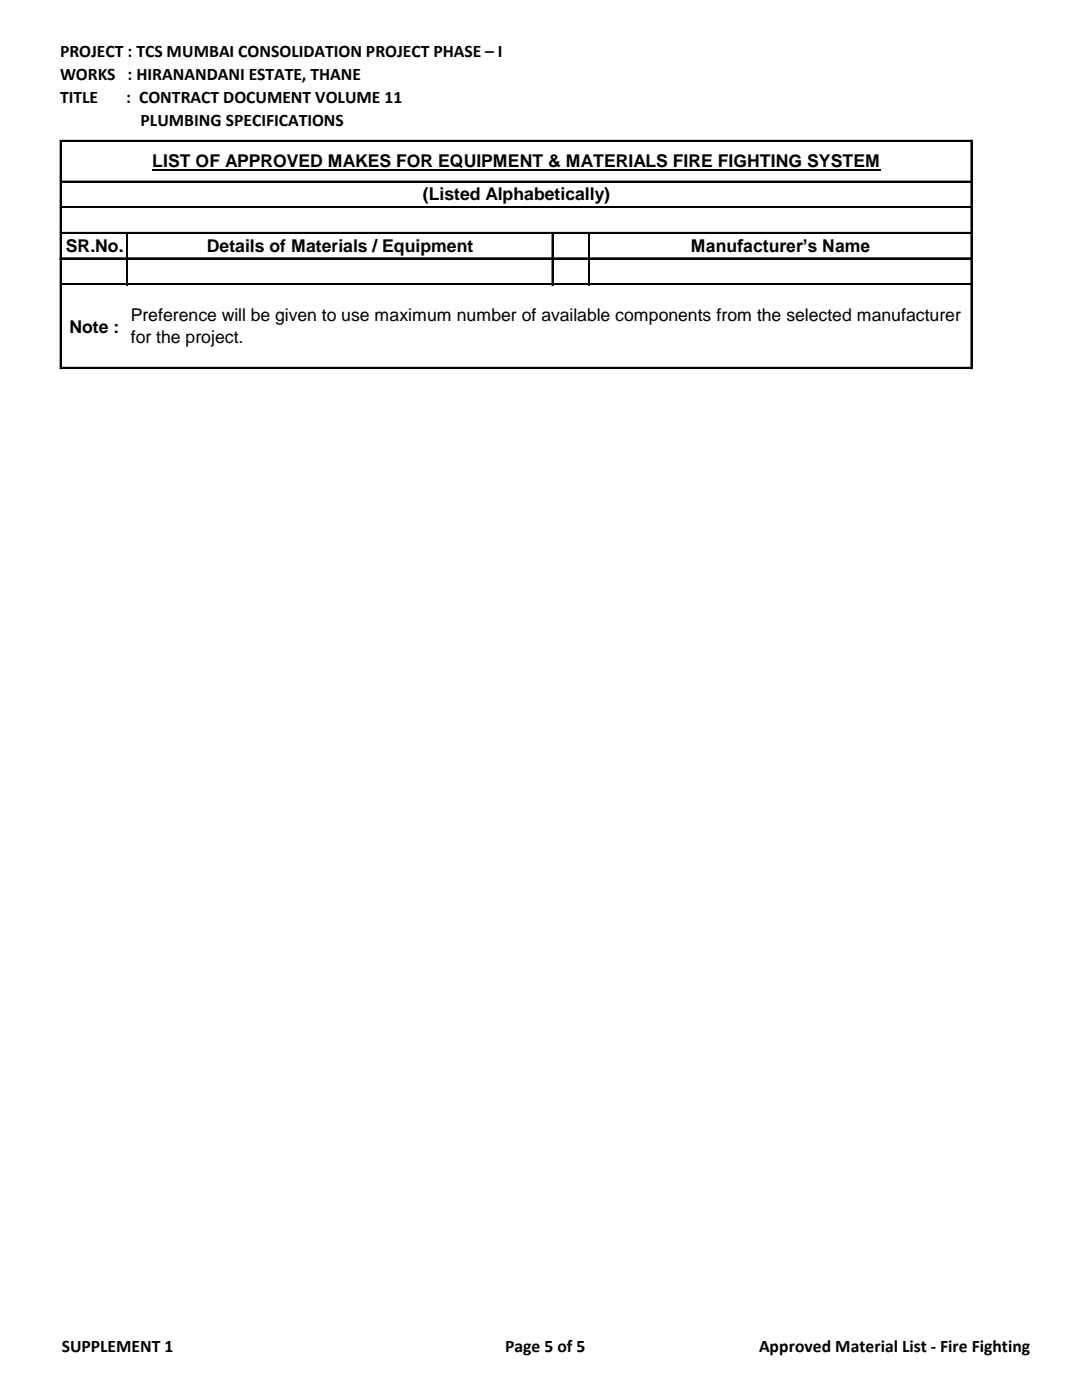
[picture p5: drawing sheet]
<svg xmlns="http://www.w3.org/2000/svg" width="216mm" height="279mm" viewBox="0 0 216 279" stroke-linecap="round" stroke-linejoin="round" font-family="sans-serif">
<defs><g id="words">
<g font-size="3.5">
<text x="12" y="11.3">PROJECT : TCS MUMBAI CONSOLIDATION PROJECT PHASE – I</text>
<text x="12" y="15.9">WORKS : HIRANANDANI ESTATE, THANE</text>
<text x="12" y="20.5">TITLE</text>
<text x="25.2" y="20.5">: CONTRACT DOCUMENT VOLUME 11</text>
<text x="28.1" y="25.1">PLUMBING SPECIFICATIONS</text>
<text x="30.4" y="33.3">LIST OF APPROVED MAKES FOR EQUIPMENT &amp; MATERIALS FIRE FIGHTING SYSTEM</text>
<text x="84.4" y="40">(Listed Alphabetically)</text>
<text x="13.2" y="50.4">SR.No.</text>
<text x="41.3" y="50.4">Details of Materials / Equipment</text>
<text x="137.9" y="50.4">Manufacturer’s Name</text>
<text x="26.1" y="64">Preference will be given to use maximum number of available components from the selected manufacturer</text>
<text x="13.8" y="66.4">Note :</text>
<text x="26.1" y="68.4">for the project.</text>
<text x="12.3" y="269.9">SUPPLEMENT 1</text>
<text x="100.8" y="269.9">Page 5 of 5</text>
<text x="151.5" y="269.9">Approved Material List - Fire Fighting</text>
</g>
</g></defs>
<path d="M30.4 33.9h145.3" fill="none" stroke="#000" stroke-width=".38"/>
<path d="M12 28v45.6M12.3 28h181.7M12.3 36.1h181.7M193.7 28.3v45.3M12.3 41.3h181.7M12.3 46.4h181.7M12.3 51.5h181.7M12.3 56.6h181.7M25.3 46.7v10.2M110.1 46.7v10.2M117.4 46.7v10.2M12.3 73.3h181.7" fill="none" stroke="#000" stroke-width=".2"/>
<path d="M12.1 28v45.6M12.3 28.2h181.8M12.3 36.3h181.8M193.9 28.3v45.3M12.3 41.4h181.8M12.3 46.5h181.8M12.3 51.7h181.8M12.3 56.8h181.8M25.4 46.7v10.2M110.3 46.7v10.2M117.6 46.7v10.2M12.3 73.5h181.8" fill="none" stroke="#000" stroke-width=".34"/>
<use href="#words"/>
</svg>
